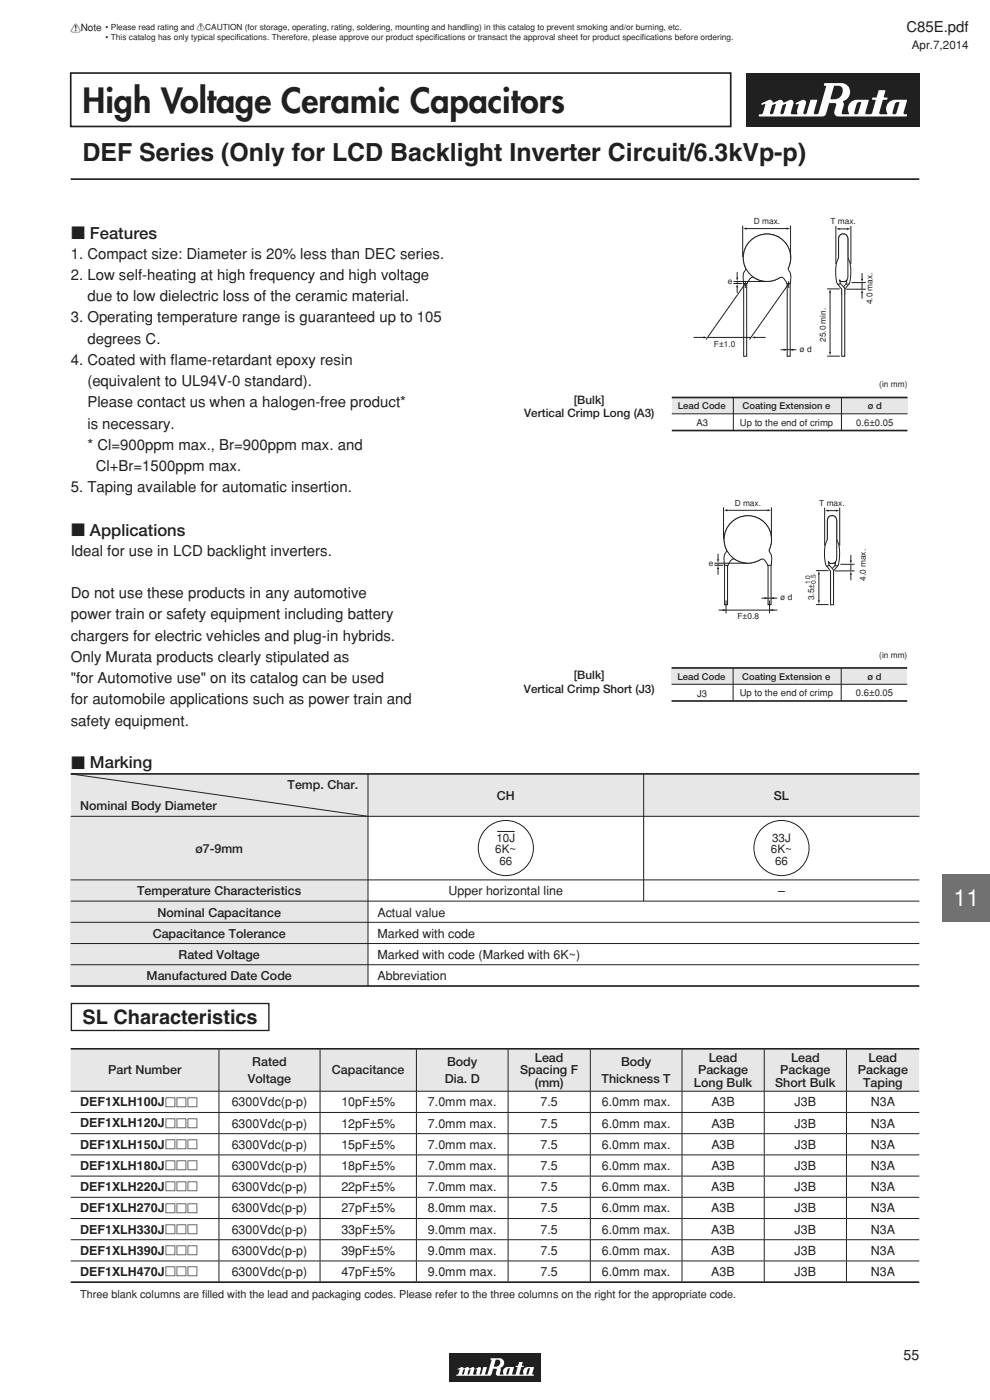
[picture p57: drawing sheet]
<svg xmlns="http://www.w3.org/2000/svg" width="210mm" height="297mm" viewBox="0 0 210 297" stroke-linecap="round" stroke-linejoin="round" font-family="sans-serif">
<defs><g id="words">
<text font-size="7.2" fill="#231f20" x="17.5" y="23.9">High Voltage Ceramic Capacitors</text>
<text font-size="5.3" fill="#231f20" x="17.5" y="34.2">DEF Series (Only for LCD Backlight Inverter Circuit/6.3kVp-p)</text>
<text font-size="4.9" fill="#fff" x="202.3" y="192.3">11</text>
<text font-size="4.2" fill="#231f20" x="17.5" y="217.3">SL Characteristics</text>
<g font-size="3.5" fill="#231f20">
<text x="15" y="50.8">c Features</text>
<text x="15" y="113.8">c Applications</text>
<text x="15" y="163.1">c Marking</text>
</g>
<g font-size="3.2" fill="#231f20">
<text x="192.3" y="6.8">C85E.pdf</text>
<text x="15" y="54.9">1. Compact size: Diameter is 20% less than DEC series.</text>
<text x="15" y="59.4">2. Low self-heating at high frequency and high voltage</text>
<text x="18.5" y="63.9">due to low dielectric loss of the ceramic material.</text>
<text x="15" y="68.4">3. Operating temperature range is guaranteed up to 105</text>
<text x="15" y="77.4">4. Coated with f</text>
<text x="18.5" y="72.9">degrees C.</text>
<text x="36.2" y="77.4">l ame-retardant epoxy resin</text>
<text x="18.5" y="81.9">(equivalent to UL94V-0 standard).</text>
<text x="18.5" y="86.4">Please contact us when a halogen-free product*</text>
<text x="18.5" y="90.9">is necessary.</text>
<text x="18.5" y="95.4">* Cl=900ppm max., Br=900ppm max. and</text>
<text x="20.3" y="99.9">Cl+Br=1500ppm max.</text>
<text x="15" y="104.4">5. Taping available for automatic insertion.</text>
<text x="15" y="117.9">Ideal for use in LCD backlight inverters.</text>
<text x="15" y="126.9">Do not use these products in any automotive</text>
<text x="15" y="131.4">power train or safety equipment including battery</text>
<text x="15" y="135.9">chargers for electric vehicles and plug-in hybrids.</text>
<text x="15" y="140.4">Only Murata products clearly stipulated as</text>
<text x="15" y="144.9">&quot;for Automotive use&quot; on its catalog can be used</text>
<text x="15" y="149.4">for automobile applications such as power train and</text>
<text x="15" y="153.9">safety equipment.</text>
</g>
<text font-size="3" fill="#231f20" x="191.7" y="288.6">55</text>
<g font-size="2.6" fill="#231f20">
<text x="61" y="167.4">Temp. Char.</text>
<text x="17" y="171.9">Nominal Body Diameter</text>
<text x="105.4" y="169.6">CH</text>
<text x="164.2" y="169.6">SL</text>
<text x="41.4" y="180.9">ø7-9mm</text>
<text x="29.1" y="189.9">Temperature Characteristics</text>
<text x="95.2" y="189.9">Upper horizontal line</text>
<text x="165" y="189.9">–</text>
<text x="33.4" y="194.4">Nominal Capacitance</text>
<text x="80.1" y="194.4">Actual value</text>
<text x="32.4" y="198.9">Capacitance Tolerance</text>
<text x="37.9" y="203.4">Rated Voltage</text>
<text x="80.1" y="198.9">Marked with code</text>
<text x="80.1" y="203.4">Marked with code (Marked with 6K~)</text>
<text x="31.1" y="207.9">Manufactured Date Code</text>
<text x="80.1" y="207.9">Abbreviation</text>
<text x="23" y="227.9">Part Number</text>
<text x="53.5" y="226.2">Rated</text>
<text x="70.4" y="227.9">Capacitance</text>
<text x="94.8" y="226.2">Body</text>
<text x="110.3" y="227.9">Spacing F</text>
<text x="113.5" y="225.3">Lead</text>
<text x="131.7" y="226.2">Body</text>
<text x="148.1" y="227.9">Package</text>
<text x="150.3" y="225.3">Lead</text>
<text x="165.5" y="227.9">Package</text>
<text x="167.8" y="225.3">Lead</text>
<text x="182" y="227.9">Package</text>
<text x="184.2" y="225.3">Lead</text>
<text x="52.6" y="229.7">Voltage</text>
<text x="94.4" y="229.7">Dia. D</text>
<text x="113.5" y="230.6">(mm)</text>
<text x="127.6" y="229.7">Thickness T</text>
<text x="147.2" y="230.6">Long Bulk</text>
<text x="164.4" y="230.6">Short Bulk</text>
<text x="183.1" y="230.6">Taping</text>
<text x="17" y="234.7">DEF1XLH100Jppp</text>
<text x="17" y="239.2">DEF1XLH120Jppp</text>
<text x="49.1" y="234.7">6300Vdc(p-p)</text>
<text x="49.1" y="239.2">6300Vdc(p-p)</text>
<text x="72.4" y="234.7">10pF±5%</text>
<text x="72.4" y="239.2">12pF±5%</text>
<text x="90.8" y="234.7">7.0mm max.</text>
<text x="90.8" y="239.2">7.0mm max.</text>
<text x="114.7" y="234.7">7.5</text>
<text x="114.7" y="239.2">7.5</text>
<text x="127.7" y="234.7">6.0mm max.</text>
<text x="127.7" y="239.2">6.0mm max.</text>
<text x="150.9" y="234.7">A3B</text>
<text x="150.9" y="239.2">A3B</text>
<text x="168.6" y="234.7">J3B</text>
<text x="168.6" y="239.2">J3B</text>
<text x="184.7" y="234.7">N3A</text>
<text x="184.7" y="239.2">N3A</text>
<text x="17" y="243.7">DEF1XLH150Jppp</text>
<text x="49.1" y="243.7">6300Vdc(p-p)</text>
<text x="72.4" y="243.7">15pF±5%</text>
<text x="90.8" y="243.7">7.0mm max.</text>
<text x="114.7" y="243.7">7.5</text>
<text x="127.7" y="243.7">6.0mm max.</text>
<text x="150.9" y="243.7">A3B</text>
<text x="168.6" y="243.7">J3B</text>
<text x="184.7" y="243.7">N3A</text>
<text x="17" y="248.2">DEF1XLH180Jppp</text>
<text x="49.1" y="248.2">6300Vdc(p-p)</text>
<text x="72.4" y="248.2">18pF±5%</text>
<text x="90.8" y="248.2">7.0mm max.</text>
<text x="114.7" y="248.2">7.5</text>
<text x="127.7" y="248.2">6.0mm max.</text>
<text x="150.9" y="248.2">A3B</text>
<text x="168.6" y="248.2">J3B</text>
<text x="184.7" y="248.2">N3A</text>
<text x="17" y="252.7">DEF1XLH220Jppp</text>
<text x="17" y="257.2">DEF1XLH270Jppp</text>
<text x="49.1" y="252.7">6300Vdc(p-p)</text>
<text x="49.1" y="257.2">6300Vdc(p-p)</text>
<text x="72.4" y="252.7">22pF±5%</text>
<text x="72.4" y="257.2">27pF±5%</text>
<text x="90.8" y="252.7">7.0mm max.</text>
<text x="90.8" y="257.2">8.0mm max.</text>
<text x="114.7" y="252.7">7.5</text>
<text x="114.7" y="257.2">7.5</text>
<text x="127.7" y="252.7">6.0mm max.</text>
<text x="127.7" y="257.2">6.0mm max.</text>
<text x="150.9" y="252.7">A3B</text>
<text x="150.9" y="257.2">A3B</text>
<text x="168.6" y="252.7">J3B</text>
<text x="168.6" y="257.2">J3B</text>
<text x="184.7" y="252.7">N3A</text>
<text x="184.7" y="257.2">N3A</text>
<text x="17" y="261.7">DEF1XLH330Jppp</text>
<text x="49.1" y="261.7">6300Vdc(p-p)</text>
<text x="72.4" y="261.7">33pF±5%</text>
<text x="90.8" y="261.7">9.0mm max.</text>
<text x="114.7" y="261.7">7.5</text>
<text x="127.7" y="261.7">6.0mm max.</text>
<text x="150.9" y="261.7">A3B</text>
<text x="168.6" y="261.7">J3B</text>
<text x="184.7" y="261.7">N3A</text>
<text x="17" y="266.2">DEF1XLH390Jppp</text>
<text x="49.1" y="266.2">6300Vdc(p-p)</text>
<text x="72.4" y="266.2">39pF±5%</text>
<text x="90.8" y="266.2">9.0mm max.</text>
<text x="114.7" y="266.2">7.5</text>
<text x="127.7" y="266.2">6.0mm max.</text>
<text x="150.9" y="266.2">A3B</text>
<text x="168.6" y="266.2">J3B</text>
<text x="184.7" y="266.2">N3A</text>
<text x="17" y="270.7">DEF1XLH470Jppp</text>
<text x="49.1" y="270.7">6300Vdc(p-p)</text>
<text x="72.4" y="270.7">47pF±5%</text>
<text x="90.8" y="270.7">9.0mm max.</text>
<text x="114.7" y="270.7">7.5</text>
<text x="127.7" y="270.7">6.0mm max.</text>
<text x="150.9" y="270.7">A3B</text>
<text x="168.6" y="270.7">J3B</text>
<text x="184.7" y="270.7">N3A</text>
</g>
<g font-size="2.5" fill="#231f20">
<text x="193.4" y="10.3">Apr.7,2014</text>
<text x="111.2" y="88.4">Vertical Crimp Long (A3)</text>
<text x="121.7" y="85.6">[Bulk]</text>
<text x="111.1" y="146.9">Vertical Crimp Short (J3)</text>
<text x="121.7" y="144.1">[Bulk]</text>
<text x="105.3" y="178.5">10J</text>
<text x="163.8" y="178.5">33J</text>
<text x="105.1" y="181">6K~</text>
<text x="105.9" y="183.5">66</text>
<text x="163.5" y="181">6K~</text>
<text x="164.4" y="183.5">66</text>
</g>
<g font-size="2.3" fill="#231f20">
<text x="17" y="275.3">Three blank columns are f</text>
<text x="42.9" y="275.3">i lled with the lead and packaging codes. Please refer to the three columns on the right for the appropriate code.</text>
</g>
<text font-size="2.1" fill="#231f20" x="15" y="6.7">!Note</text>
<g font-size="2" fill="#231f20">
<text x="143.8" y="86.8">Lead Code</text>
<text x="157.5" y="86.8">Coating Extension e</text>
<text x="184.1" y="86.8">ø d</text>
<text x="147.7" y="90.4">A3</text>
<text x="157" y="90.3">Up to the end of crimp</text>
<text x="181.6" y="90.3">0.6±0.05</text>
<text x="143.7" y="144.2">Lead Code</text>
<text x="147.9" y="147.8">J3</text>
<text x="156.9" y="147.7">Up to the end of crimp</text>
<text x="157.5" y="144.2">Coating Extension e</text>
<text x="181.6" y="147.7">0.6±0.05</text>
<text x="184" y="144.2">ø d</text>
</g>
<g font-size="1.8" fill="#231f20">
<text x="22.4" y="6.4">• Please read rating and !CAUTION (for storage, operating, rating, soldering, mounting and handling) in this catalog to prevent smoking and/or burning, etc.</text>
<text x="22.4" y="8.5">• This catalog has only typical specifcations. Therefore, please approve our product specif</text>
<text x="50.2" y="8.5">i</text>
<text x="92.3" y="8.5">i cations or transact the approval sheet for product specif</text>
<text x="136.2" y="8.5">i cations before ordering.</text>
<text x="159.9" y="47.5">D max.</text>
<text x="176.2" y="47.5">T max.</text>
<text x="154.4" y="60.3">e</text>
<text x="185.1" y="64.6" transform="rotate(-90 185.1 64.6)">4.0 max.</text>
<text x="151.4" y="73.6">F±1.0</text>
<text x="169.6" y="74.6">ø d</text>
<text x="175.2" y="72.6" transform="rotate(-90 175.2 72.6)">25.0 min.</text>
<text x="186.5" y="82.1">(in mm)</text>
<text x="155.8" y="107.3">D max.</text>
<text x="173.8" y="107.3">T max.</text>
<text x="150.3" y="120.1">e</text>
<text x="183.7" y="123.2" transform="rotate(-90 183.7 123.2)">4.0 max.</text>
<text x="156.4" y="131.4">F±0.8</text>
<text x="165.6" y="127.4">ø d</text>
<text x="172.7" y="127.4" transform="rotate(-90 172.7 127.4)">3.5±</text>
<text x="186.5" y="139.6">(in mm)</text>
</g>
<g font-size="1.4" fill="#231f20">
<text x="171.8" y="123.9" transform="rotate(-90 171.8 123.9)">1.0</text>
<text x="173" y="123.9" transform="rotate(-90 173 123.9)">0.5</text>
</g>
</g></defs>
<path d="M15 15.5h140v11.3h-140z" fill="none" stroke="#231f20" stroke-width=".35"/>
<path d="M158.2 15.5h36.9v11.3h-36.9z" fill="#231f20"/>
<path d="M180.1 24h.1" fill="none" stroke="#231f20" stroke-width=".21"/>
<path d="M161.5 22l1.6-.8a.76 .76 0 0 1 1 .6l.1-.1v.4l-.4 .2-.5 1.7a.38 .38 0 0 0 .4 .2 .38 .38 0 0 0 .4-.3l.5-1.7-.2-.2-.2 .1v-.4l1.1-.5a.96 .96 0 0 1 1 .6l.2-.1-.1 .4-.4 .2-.5 1.6a.4 .4 0 0 0 .5 .4 .4 .4 0 0 0 .3-.5l.5-1.6-.2-.2-.2 .1 .1-.4 1.2-.5 .5 .1 .1 .5-.5 2.3 .2 .1h1.1l-.1-.6 .4-1.4-.1-.2-.4 .2-.1-.3 1.3-.7a.6 .6 0 0 1 .7 .1 .6 .6 0 0 1 .2 .6l-.6 2 .3 .3 .4-.3 .8-2.7h1.4l-.7 2.8a.59 .59 0 0 0 .7 .2 .59 .59 0 0 0 .4-.5l1.5-5.4-.4-.1 .1-.5 3.6-.1a2 2 0 0 1 1.8 1.9 2 2 0 0 1-1.5 2.1l.2 .7-.4 1.8 .2 .1h1.2l.1-.1a1.95 1.95 0 0 1 1.7-2.9h2.3l.2 .1-.4 1.3-1.4-.2 .2-.6-.2-.2-.7 .3-.6 2a.43 .43 0 0 0 .4 .4 .43 .43 0 0 0 .5-.4l.4-1.5 1.4 .2-.4 1.4 .2 .2h.9l.3-.1 .9-2.8-.8-.2v-.3l.9-.1 .5-1.5 1.3-.1 .1 .2-.3 1.3 .8 .2-.2 .3-.8 .1-.8 2.8 .3 .2h1.3l.1-.1a1.95 1.95 0 0 1 1.7-2.9h2.4l.1 .1-.3 1h-1.5l.2-.5-.2-.2a.68 .68 0 0 0-.8 .5l-.5 1.8a.45 .45 0 0 0 .4 .4 .45 .45 0 0 0 .5-.4l.4-1.6h1.5l-.4 1.7 .1 .2 .6 .1-.2 .4h-14.4a.85 .85 0 0 1-.8-1.1l.4-1.5-.1-.2h-.8l.1-.8h.4a1.75 1.75 0 0 0 1.5-2.7 1.93 1.93 0 0 0-1.6-.2l-.8 2.7 .5 .2-.1 .8-.7 .1-.6 2.1a.83 .83 0 0 1-.8 .6h-13.3l-.2-.1 .1-.3 .6-.1 .2-.3 .5-1.7-.1-.2-.5 .3z" fill="#fff"/>
<path d="M15 38h180" fill="none" stroke="#e6e7e8" stroke-width=".21"/>
<path d="M15 38h180z" fill="none" stroke="#231f20" stroke-width=".35"/>
<path d="M142.5 84.3h50v3.5h-50z" fill="#e6e7e8"/>
<path d="M142.5 84.3h50M142.5 91.3h50" fill="none" stroke="#231f20" stroke-width=".35"/>
<path d="M142.5 87.8h50M155.6 84.3v7M178.5 84.3v7" fill="none" stroke="#231f20" stroke-width=".21"/>
<path d="M167 59.8h.6v15.8h-.6z" fill="#fff"/>
<path d="M167 59.8h.6v15.8h-.6z" fill="none" stroke="#231f20" stroke-width=".21"/>
<path d="M157.8 59.8h.6v15.8h-.6z" fill="#fff"/>
<path d="M157.8 59.8h.6v15.8h-.6z" fill="none" stroke="#231f20" stroke-width=".21"/>
<path d="M158.8 51.4a5 5 0 0 1 7-.7 5 5 0 0 1 1 6.9 5 5 0 0 1-6.8 1.3 1.33 1.33 0 0 0-1.5 1.3h-.8a3.8 3.8 0 0 1 .5-3.3 5 5 0 0 1 .6-5.5z" fill="#fff"/>
<path d="M158.8 51.4a5 5 0 0 1 7-.7 5 5 0 0 1 1 6.9 5 5 0 0 1-6.8 1.3 1.33 1.33 0 0 0-1.5 1.3h-.8a3.8 3.8 0 0 1 .5-3.3 5 5 0 0 1 .6-5.5z" fill="none" stroke="#231f20" stroke-width=".21"/>
<path d="M159.5 50.8a5 5 0 0 1 6.3-.1 5 5 0 0 1 1.4 6.2 3.8 3.8 0 0 1 .4 3.3h-.7l-.4-.8a.83 .83 0 0 0-1.5-.3 5 5 0 0 1-6.5-1.6 5 5 0 0 1 1-6.7z" fill="#fff"/>
<path d="M159.5 50.8a5 5 0 0 1 6.3-.1 5 5 0 0 1 1.4 6.2 3.8 3.8 0 0 1 .4 3.3h-.7l-.4-.8a.83 .83 0 0 0-1.5-.3 5 5 0 0 1-6.5-1.6 5 5 0 0 1 1-6.7z" fill="none" stroke="#231f20" stroke-width=".21"/>
<path d="M179.8 59.9l.3 .3-.9 1v1.4h-.6v-1.5z" fill="#fff"/>
<path d="M178.6 62.6v-1.5l1.2-1.2 .3 .3-.9 1v1.4" fill="none" stroke="#231f20" stroke-width=".21"/>
<path d="M178.1 59.9l1.1 1.4v14.3h-.6v-14.1l-.9-1.2z" fill="#fff"/>
<path d="M178.1 59.9l1.1 1.4v14.3h-.6v-14.1l-.9-1.2z" fill="none" stroke="#231f20" stroke-width=".21"/>
<path d="M178.1 50a.99 .99 0 0 1 1.2-.3 .99 .99 0 0 1 .6 1v3.9a7.8 7.8 0 0 1 .1 5.7l-.5-.1 .1-.8a.97 .97 0 0 1-1.1 .3 .97 .97 0 0 1-.6-1v-8z" fill="#fff"/>
<path d="M178.1 50a.99 .99 0 0 1 1.2-.3 .99 .99 0 0 1 .6 1v3.9a7.8 7.8 0 0 1 .1 5.7l-.5-.1 .1-.8a.97 .97 0 0 1-1.1 .3 .97 .97 0 0 1-.6-1v-8z" fill="none" stroke="#231f20" stroke-width=".21"/>
<path d="M178.1 50a.99 .99 0 0 1 1.2-.3 .99 .99 0 0 1 .6 1v8a.97 .97 0 0 1-.6 1 .97 .97 0 0 1-1.2-.3l.1 .8-.5 .1a7.8 7.8 0 0 1 .2-5.7v-3.9z" fill="#fff"/>
<path d="M155.6 59.7h6.9M157.5 47.9v6.6M167.7 47.9v6.6M178.1 50a.99 .99 0 0 1 1.2-.3 .99 .99 0 0 1 .6 1v8a.97 .97 0 0 1-.6 1 .97 .97 0 0 1-1.2-.3l.1 .8-.5 .1a7.8 7.8 0 0 1 .2-5.7v-3.9zM155.6 60.1h1.9M156.4 60.8v1.3" fill="none" stroke="#231f20" stroke-width=".21"/>
<path d="M156.4 60.1l.2 .9h-.5z" fill="#231f20"/>
<path d="M156.4 57.7v1.4" fill="none" stroke="#231f20" stroke-width=".21"/>
<path d="M156.1 58.9h.5l-.2 .8z" fill="#231f20"/>
<path d="M158.2 48.5h8.8" fill="none" stroke="#231f20" stroke-width=".21"/>
<g fill="#231f20">
<path d="M166.9 48.3l.8 .2-.8 .2z"/>
<path d="M157.5 48.5l.8-.2v.4z"/>
</g>
<path d="M156.4 59.7v.4M176.1 61.9v12.9" fill="none" stroke="#231f20" stroke-width=".21"/>
<g fill="#231f20">
<path d="M175.8 74.7h.5l-.2 .8z"/>
<path d="M176.1 61.3l.2 .8h-.5z"/>
</g>
<path d="M177.3 47.9v8.1M177.9 48.6h1.9M180.5 47.9v8.1" fill="none" stroke="#231f20" stroke-width=".21"/>
<g fill="#231f20">
<path d="M179.7 48.3l.8 .3-.8 .2z"/>
<path d="M177.3 48.6l.8-.3v.5z"/>
</g>
<path d="M180.6 60h3.1M179.5 61.4h4.2M182.9 62v1.3" fill="none" stroke="#231f20" stroke-width=".21"/>
<path d="M182.9 61.4l.2 .8h-.5z" fill="#231f20"/>
<path d="M182.9 58v1.3" fill="none" stroke="#231f20" stroke-width=".21"/>
<path d="M182.6 59.1h.5l-.2 .8z" fill="#231f20"/>
<path d="M182.9 60v1.4M175.4 75.6h2.7" fill="none" stroke="#231f20" stroke-width=".21"/>
<path d="M167.5 74.2l.8-.3v.5z" fill="#231f20"/>
<path d="M165.6 74.2h3.3" fill="none" stroke="#231f20" stroke-width=".21"/>
<path d="M166.2 73.9l.8 .3-.8 .2z" fill="#231f20"/>
<path d="M160 71.6h2.4M175.4 61.3h2.7" fill="none" stroke="#231f20" stroke-width=".21"/>
<path d="M159.4 71.6l.8-.3v.5z" fill="#231f20"/>
<path d="M147.1 71.6h2.3" fill="none" stroke="#231f20" stroke-width=".21"/>
<path d="M149.3 71.3l.8 .3-.8 .2z" fill="#231f20"/>
<path d="M158.1 59.6v1.5M167.3 59.6v1.5M150.1 71.6h9.2M158.1 60.2l-8.3 11.8M167.3 60.2l-8.3 11.8" fill="none" stroke="#231f20" stroke-width=".21"/>
<path d="M162.9 119.5h.7v8.8h-.7z" fill="#fff"/>
<path d="M162.9 119.5h.7v8.8h-.7z" fill="none" stroke="#231f20" stroke-width=".21"/>
<path d="M153.7 119.5h.6v8.8h-.6z" fill="#fff"/>
<path d="M153.7 119.5h.6v8.8h-.6z" fill="none" stroke="#231f20" stroke-width=".21"/>
<path d="M154.8 111.2a5 5 0 0 1 6.9-.7 5 5 0 0 1 1 6.8 5 5 0 0 1-6.8 1.4 1.33 1.33 0 0 0-1.5 1.2h-.7a3.8 3.8 0 0 1 .4-3.2 5 5 0 0 1 .7-5.5z" fill="#fff"/>
<path d="M154.8 111.2a5 5 0 0 1 6.9-.7 5 5 0 0 1 1 6.8 5 5 0 0 1-6.8 1.4 1.33 1.33 0 0 0-1.5 1.2h-.7a3.8 3.8 0 0 1 .4-3.2 5 5 0 0 1 .7-5.5z" fill="none" stroke="#231f20" stroke-width=".21"/>
<path d="M155.4 110.6a5 5 0 0 1 6.4-.1 5 5 0 0 1 1.3 6.2 3.8 3.8 0 0 1 .5 3.2h-.8l-.4-.8a.83 .83 0 0 0-1.4-.2 5 5 0 0 1-6.5-1.7 5 5 0 0 1 .9-6.6z" fill="#fff"/>
<path d="M155.4 110.6a5 5 0 0 1 6.4-.1 5 5 0 0 1 1.3 6.2 3.8 3.8 0 0 1 .5 3.2h-.8l-.4-.8a.83 .83 0 0 0-1.4-.2 5 5 0 0 1-6.5-1.7 5 5 0 0 1 .9-6.6z" fill="none" stroke="#231f20" stroke-width=".21"/>
<path d="M177.4 119.7l.4 .3-.9 1-.1 1.3h-.6v-1.4z" fill="#fff"/>
<path d="M176.2 122.3v-1.4l1.2-1.2 .4 .3-.9 1-.1 1.3" fill="none" stroke="#231f20" stroke-width=".21"/>
<path d="M175.7 119.7l1.1 1.3v7.3h-.6v-7l-.9-1.2z" fill="#fff"/>
<path d="M175.7 119.7l1.1 1.3v7.3h-.6v-7l-.9-1.2z" fill="none" stroke="#231f20" stroke-width=".21"/>
<path d="M175.8 109.7a.99 .99 0 0 1 1.1-.2 .99 .99 0 0 1 .6 1v3.9a7.8 7.8 0 0 1 .2 5.6h-.6l.1-.9a.97 .97 0 0 1-1.1 .3 .97 .97 0 0 1-.6-1v-7.9z" fill="#fff"/>
<path d="M175.8 109.7a.99 .99 0 0 1 1.1-.2 .99 .99 0 0 1 .6 1v3.9a7.8 7.8 0 0 1 .2 5.6h-.6l.1-.9a.97 .97 0 0 1-1.1 .3 .97 .97 0 0 1-.6-1v-7.9z" fill="none" stroke="#231f20" stroke-width=".21"/>
<path d="M175.8 109.7a.99 .99 0 0 1 1.1-.2 .99 .99 0 0 1 .6 1v7.9a.97 .97 0 0 1-.6 1 .97 .97 0 0 1-1.1-.3l.1 .9h-.6a7.8 7.8 0 0 1 .2-5.6v-3.9z" fill="#fff"/>
<path d="M151.5 119.5h6.9M151.5 119.9h1.9M153.5 107.6v6.7M163.6 107.6v6.7M175.8 109.7a.99 .99 0 0 1 1.1-.2 .99 .99 0 0 1 .6 1v7.9a.97 .97 0 0 1-.6 1 .97 .97 0 0 1-1.1-.3l.1 .9h-.6a7.8 7.8 0 0 1 .2-5.6v-3.9z" fill="none" stroke="#231f20" stroke-width=".21"/>
<g fill="#231f20">
<path d="M163.2 129.4l.8-.2v.5z"/>
<path d="M153.3 129.2l.8 .2-.8 .3z"/>
</g>
<path d="M152.3 120.6v1.3M152.4 129.4h12.5" fill="none" stroke="#231f20" stroke-width=".21"/>
<path d="M152.3 119.9l.3 .8h-.5z" fill="#231f20"/>
<path d="M152.3 117.5v1.3" fill="none" stroke="#231f20" stroke-width=".21"/>
<path d="M152.1 118.7h.5l-.3 .8z" fill="#231f20"/>
<path d="M154.1 108.3h8.9" fill="none" stroke="#231f20" stroke-width=".21"/>
<g fill="#231f20">
<path d="M162.8 108l.8 .3-.8 .2z"/>
<path d="M153.5 108.3l.8-.3v.5z"/>
</g>
<path d="M152.3 119.5v.4M173.7 121.7v5.8" fill="none" stroke="#231f20" stroke-width=".21"/>
<g fill="#231f20">
<path d="M173.5 127.4h.4l-.2 .8z"/>
<path d="M173.7 121l.2 .8h-.4z"/>
</g>
<path d="M174.9 107.7v8.1M175.6 108.3h1.9M178.1 107.7v8.1" fill="none" stroke="#231f20" stroke-width=".21"/>
<g fill="#231f20">
<path d="M177.3 108.1l.8 .2-.8 .3z"/>
<path d="M174.9 108.3l.8-.2v.5z"/>
</g>
<path d="M178.3 119.7h3M177.1 121.1h4.2M180.5 121.8v1.3" fill="none" stroke="#231f20" stroke-width=".21"/>
<path d="M180.5 121.1l.2 .8h-.5z" fill="#231f20"/>
<path d="M180.5 117.7v1.4" fill="none" stroke="#231f20" stroke-width=".21"/>
<path d="M180.2 118.9h.5l-.2 .8z" fill="#231f20"/>
<path d="M180.5 119.7v1.4M154 127.4v2.7M163.2 127.4v2.7M173.1 128.3h2.7" fill="none" stroke="#231f20" stroke-width=".21"/>
<path d="M163.4 126.9l.8-.2v.4z" fill="#231f20"/>
<path d="M161.5 126.9h3.4" fill="none" stroke="#231f20" stroke-width=".21"/>
<path d="M162.2 126.7l.8 .2-.8 .2z" fill="#231f20"/>
<path d="M173.1 121.1h2.7" fill="none" stroke="#231f20" stroke-width=".21"/>
<path d="M142.5 141.7h49.9v3.5h-49.9z" fill="#e6e7e8"/>
<path d="M142.5 141.7h49.9M142.5 148.7h49.9" fill="none" stroke="#231f20" stroke-width=".35"/>
<path d="M142.5 145.2h49.9M155.5 141.7v7M178.4 141.7v7" fill="none" stroke="#231f20" stroke-width=".21"/>
<path d="M15 164.2h180v9h-180z" fill="#e6e7e8"/>
<path d="M15 164.2h180" fill="none" stroke="#231f20" stroke-width=".35"/>
<path d="M15 173.2h63.1v36h-63.1z" fill="#e6e7e8"/>
<g fill="none" stroke="#231f20" stroke-width=".21">
<path d="M15 173.2h180M15 164.2l63.1 9M78.1 164.2v45M105.5 176.4h3.7M136.5 164.2v27M15 191.2h180M15 186.7h180M15 195.7h180M15 200.2h180M15 204.7h180"/>
<circle cx="107.3" cy="179.9" r="5.9"/>
<circle cx="165.8" cy="179.9" r="5.9"/>
</g>
<path d="M15 209.2h180" fill="none" stroke="#231f20" stroke-width=".35"/>
<path d="M15.1 212.9h41.9v5.7h-41.9z" fill="none" stroke="#231f20" stroke-width=".28"/>
<path d="M15 222.5h31.4v9h-31.4zM46.4 222.5h21.5v9h-21.5zM67.9 222.5h20.4v9h-20.4zM88.3 222.5h19.5v9h-19.5zM107.8 222.5h17.4v9h-17.4zM125.2 222.5h19.5v9h-19.5zM144.7 222.5h17.4v9h-17.4zM162.1 222.5h17.5v9h-17.5zM179.6 222.5h15.4v9h-15.4z" fill="#e6e7e8"/>
<path d="M15 222.5h180M15 272h180" fill="none" stroke="#231f20" stroke-width=".35"/>
<g fill="none" stroke="#231f20" stroke-width=".21">
<path d="M15 231.5h180M15 236h180M46.4 222.7v8.7M46.4 231.6v4.3M46.4 236.1v4.3M67.9 222.7v8.7M67.9 231.6v4.3M67.9 236.1v4.3M88.3 222.7v8.7M88.3 231.6v4.3M88.3 236.1v4.3M107.8 222.7v8.7"/>
<path d="M107.8 231.6v4.3M107.8 236.1v4.3M125.2 222.7v8.7M125.2 231.6v4.3M125.2 236.1v4.3M144.7 222.7v8.7M144.7 231.6v4.3M144.7 236.1v4.3M162.1 222.7v8.7M162.1 231.6v4.3M162.1 236.1v4.3M179.6 222.7v8.7"/>
<path d="M179.6 231.6v4.3M179.6 236.1v4.3M15 240.5h180M15 245h180M15 249.5h180M15 254h180M15 258.5h180M46.4 240.6v4.3M46.4 245.1v4.3M46.4 249.6v4.3M46.4 254.1v4.3M46.4 258.6v4.3"/>
<path d="M67.9 240.6v4.3M67.9 245.1v4.3M67.9 249.6v4.3M67.9 254.1v4.3M67.9 258.6v4.3M88.3 240.6v4.3M88.3 245.1v4.3M88.3 249.6v4.3M88.3 254.1v4.3M88.3 258.6v4.3M107.8 240.6v4.3M107.8 245.1v4.3"/>
<path d="M107.8 249.6v4.3M107.8 254.1v4.3M107.8 258.6v4.3M125.2 240.6v4.3M125.2 245.1v4.3M125.2 249.6v4.3M125.2 254.1v4.3M125.2 258.6v4.3M144.7 240.6v4.3M144.7 245.1v4.3M144.7 249.6v4.3M144.7 254.1v4.3"/>
<path d="M144.7 258.6v4.3M162.1 240.6v4.3M162.1 245.1v4.3M162.1 249.6v4.3M162.1 254.1v4.3M162.1 258.6v4.3M179.6 240.6v4.3M179.6 245.1v4.3M179.6 249.6v4.3M179.6 254.1v4.3M179.6 258.6v4.3M15 263h180"/>
<path d="M15 267.5h180M46.4 263.1v4.3M46.4 267.6v4.2M67.9 263.1v4.3M67.9 267.6v4.2M88.3 263.1v4.3M88.3 267.6v4.2M107.8 263.1v4.3M107.8 267.6v4.2M125.2 263.1v4.3M125.2 267.6v4.2M144.7 263.1v4.3"/>
<path d="M144.7 267.6v4.2M162.1 263.1v4.3M162.1 267.6v4.2M179.6 263.1v4.3M179.6 267.6v4.2"/>
</g>
<path d="M95.3 287h19.4v6h-19.4z" fill="#231f20"/>
<path d="M106.8 291.5h.1" fill="none" stroke="#231f20" stroke-width=".21"/>
<path d="M97.1 290.4l.9-.4 .5 .3-.5 1.1 .2 .2 .2-.1 .3-1h-.2v-.2l.8-.3 .2 .3h.2l-.3 .3-.2 .8 .2 .2 .2-.1 .2-1h-.2l.1-.2 .8-.3 .1 .4-.3 1.1 .2 .1h.5l.2-1.1h-.3v-.1l.8-.4 .3 .3-.3 1.1 .2 .2 .2-.1 .4-1.5h.7l-.3 1.5 .3 .1 .2-.1 .9-3-.3-.1 .1-.2 1.9-.1a1.05 1.05 0 0 1 .9 1 1.05 1.05 0 0 1-.8 1.1l.1 .4-.2 1 .8-.1a1.03 1.03 0 0 1 .9-1.5l1.3 .1-.2 .6h-.7v-.5l-.4 .2-.3 1.2h.4l.3-.9h.7l-.2 .8 .6 .1 .2-.1 .4-1.4-.4-.1v-.2l.5-.1 .2-.8 .8 .1-.2 .7 .4 .2-.5 .1-.4 1.5 .1 .1 .8-.1a1.03 1.03 0 0 1 .9-1.5l1.3 .1-.2 .5h-.7v-.4l-.4 .2-.3 1.2h.3l.4-1h.7l-.2 .9 .4 .1-.1 .2-7.4 .1a.48 .48 0 0 1-.6-.6l.2-.8-.5-.1 .1-.5h.2a.77 .77 0 0 0 .9-.7 .77 .77 0 0 0-.9-.7l-.5 1.4h.3l-.1 .5h-.3l-.3 1.2-.3 .2-7.2 .1v-.3l.4-.1 .3-1-.4 .1z" fill="#fff"/>
<path d="M200 185.5h10v10h-10z" fill="#6d6e70"/>
<use href="#words"/>
</svg>
